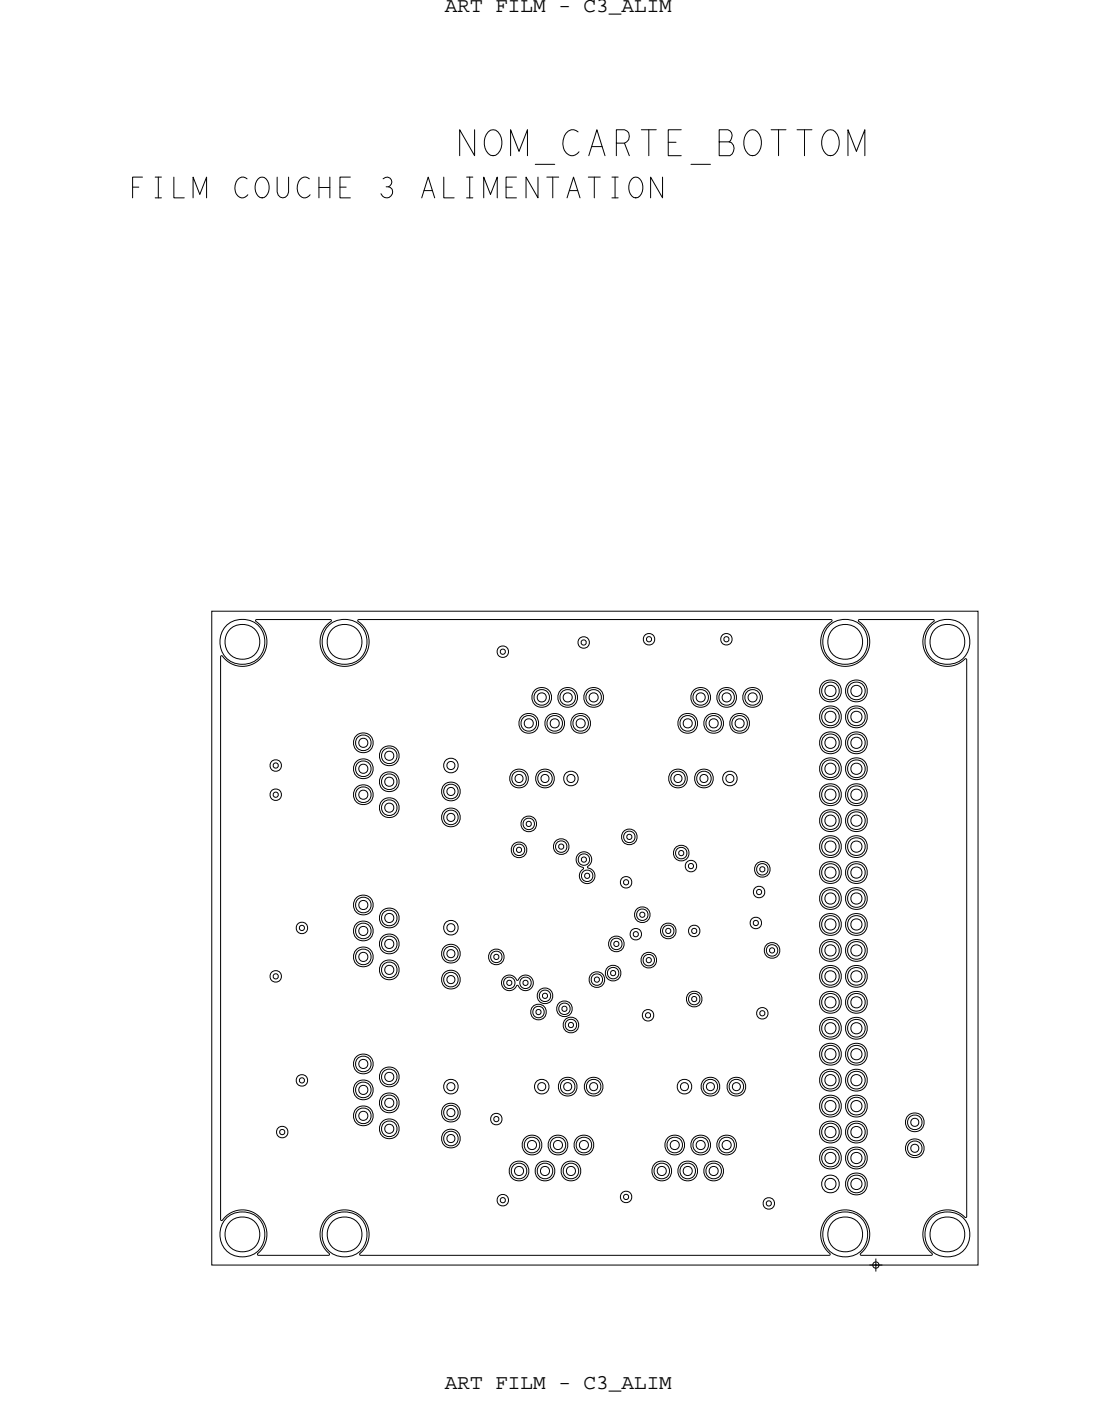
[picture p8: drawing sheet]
<svg xmlns="http://www.w3.org/2000/svg" width="109mm" height="137mm" viewBox="0 0 109 137" stroke-linecap="round" stroke-linejoin="round" font-family="sans-serif">
<defs><g id="words">
<text font-size="4.3" x="44.8" y="15.2">NOM_CARTE_BOTTOM</text>
<text font-size="3.5" x="12.7" y="19.4">FILM COUCHE 3 ALIMENTATION</text>
<g font-size="2.1">
<text x="43.5" y="1.2">ART FILM - C3_ALIM</text>
<text x="43.5" y="135.9">ART FILM - C3_ALIM</text>
</g>
</g></defs>
<!-- layer: Board Outline -->
<path d="M20.7 59.8h75v64h-75z" fill="none" stroke="#000" stroke-width=".1"/>
<!-- layer: Nets -->
<g fill="none" stroke="#000" stroke-width=".1">
<path d="M25 60.7l7.3-.1 .1 .2a2.41 2.41 0 0 0-.4 3.6 2.41 2.41 0 0 0 3.6-.1 2.41 2.41 0 0 0-.6-3.6l.1-.1h46.2l.1 .2a2.41 2.41 0 0 0-.4 3.6 2.41 2.41 0 0 0 3.6-.1 2.41 2.41 0 0 0-.6-3.6l.1-.1h7.2l.1 .2a2.43 2.43 0 0 0-.5 3.6 2.43 2.43 0 0 0 3.6 .1l.1 .1v54.5l-.1 .1a2.43 2.43 0 0 0-3.6 .1 2.43 2.43 0 0 0 .4 3.5l-.1 .1h-6.9l-.1-.2a2.41 2.41 0 0 0 .2-3.5 2.41 2.41 0 0 0-3.5 .1 2.41 2.41 0 0 0 .4 3.5l-.1 .1h-45.9l-.1-.2a2.41 2.41 0 0 0 .2-3.5 2.41 2.41 0 0 0-3.5 .1 2.41 2.41 0 0 0 .4 3.5l-.1 .1h-6.9l-.1-.2a2.43 2.43 0 0 0 .1-3.7 2.43 2.43 0 0 0-3.6 .5l-.1-.1v-55.1l.2-.1a2.42 2.42 0 0 0 3.7 .2 2.42 2.42 0 0 0-.5-3.7zM26.8 74.8l.2-.1 .2 .1v.1v.2l-.2 .1-.2-.1-.1-.2zM26.8 77.6l.2-.1 .2 .1v.2v.2h-.2h-.2l-.1-.2zM49 63.6l.2-.1 .2 .1 .1 .2-.1 .2h-.2h-.2v-.2zM56.9 62.7l.2-.1 .2 .1 .1 .2-.1 .2h-.2h-.2v-.2zM63.3 62.4l.2-.1 .2 .1 .1 .2-.1 .1-.2 .1-.2-.1v-.1zM70.9 62.4l.2-.1 .2 .1 .1 .2-.1 .1-.2 .1-.2-.1-.1-.1zM26.8 95.4l.2-.1 .2 .1v.2v.1l-.2 .1-.2-.1-.1-.1zM29.4 90.7l.2-.1 .1 .1 .1 .1-.1 .2-.1 .1-.2-.1-.1-.2zM48.4 93.5l.2-.1 .2 .1v.2v.1l-.2 .1-.2-.1-.1-.1zM49.3 95.7l.1-.1a.97 .97 0 0 1 1.3 .4l.2-.3a.77 .77 0 0 1 1.1 .1 .77 .77 0 0 1-.3 1.1 .77 .77 0 0 1-1-.5l-.2 .2a.76 .76 0 0 1-1.1 .2 .76 .76 0 0 1-.1-1.1zM49.7 96l.1-.1 .2 .1 .1 .2-.1 .2-.2 .1-.1-.1-.1-.2z"/>
<path d="M50.6 83l.2-.1 .2 .1 .1 .2-.1 .2h-.2h-.2l-.1-.2zM51.2 96l.2-.1 .2 .1 .1 .2-.1 .2-.2 .1-.2-.1v-.2zM51.6 80.5l.2-.1 .1 .1 .1 .1-.1 .2-.1 .1-.2-.1-.1-.2zM52.5 98.9l.2-.1 .2 .1 .1 .2-.1 .1-.2 .1-.2-.1v-.1zM53.1 97.3l.2-.1 .2 .1 .1 .2-.1 .1-.2 .1-.2-.1v-.1zM54.7 82.7l.2-.1 .2 .1 .1 .2-.1 .1-.2 .1-.2-.1v-.1zM55.1 98.6l.1-.1 .2 .1 .1 .1-.1 .2-.2 .1-.1-.1-.1-.2zM56.6 83.6a.79 .79 0 0 1 1.2 .1 .79 .79 0 0 1-.3 1.2l.2 .1a.76 .76 0 0 1 .3 1.2 .76 .76 0 0 1-1.2 0 .76 .76 0 0 1 .3-1.2l-.2-.1a.76 .76 0 0 1-.3-1.3zM57 84l.1-.1 .2 .1 .1 .1-.1 .2-.2 .1-.1-.1-.1-.2zM57.3 85.6l.2-.1 .2 .1v.1v.2l-.2 .1-.2-.1-.1-.2zM58.2 95.7l.2-.1 .2 .1 .1 .2-.1 .2h-.2h-.2v-.2zM59.8 95.1l.2-.1 .2 .1 .1 .1-.1 .2-.2 .1-.2-.1v-.2z"/>
<path d="M60.1 92.2l.2-.1 .2 .1 .1 .2-.1 .2h-.2h-.2v-.2zM61.1 86.2l.2-.1 .2 .1v.2v.1l-.2 .1-.2-.1-.1-.1zM61.4 81.7h.2h.2v.2v.2l-.2 .1-.2-.1-.1-.2zM62 91.3l.2-.1 .2 .1 .1 .1-.1 .2-.2 .1-.2-.1v-.2zM62.7 89.4l.2-.1 .2 .1v.1v.2l-.2 .1-.2-.1-.1-.2zM63.2 99.2l.2-.1 .2 .1 .1 .2-.1 .2h-.2h-.2v-.2zM63.3 93.8l.2-.1 .2 .1 .1 .2-.1 .2h-.2h-.2l-.1-.2zM65.2 90.9h.2h.2l.1 .2-.1 .2-.2 .1-.2-.1v-.2zM66.5 83.3l.2-.1 .2 .1v.2v.2l-.2 .1-.2-.1-.1-.2zM67.4 84.6l.2-.1 .2 .1 .1 .2-.1 .1-.2 .1-.2-.1v-.1zM67.8 90.9h.1h.2l.1 .2-.1 .2-.2 .1-.1-.1-.1-.2zM67.8 97.6l.1-.1 .2 .1 .1 .2-.1 .2h-.2h-.1l-.1-.2z"/>
<path d="M73.8 90.2l.2-.1 .2 .1v.1v.2l-.2 .1-.2-.1-.1-.2zM74.1 87.1h.2h.2v.2v.2l-.2 .1-.2-.1-.1-.2zM74.4 99l.2-.1 .2 .1 .1 .2-.1 .2h-.2h-.2v-.2zM74.4 84.9l.2-.1 .2 .1 .1 .2-.1 .2h-.2h-.2v-.2zM75.4 92.9l.2-.1 .2 .1v.1v.2l-.2 .1-.2-.1-.1-.2zM27.4 110.6h.2h.2l.1 .2-.1 .2-.2 .1-.2-.1v-.2zM29.4 105.6l.2-.1 .1 .1 .1 .2-.1 .1-.1 .1-.2-.1-.1-.1zM48.4 109.4l.2-.1 .2 .1v.1v.2l-.2 .1-.2-.1-.1-.2zM49 117.3l.2-.1 .2 .1 .1 .2-.1 .1-.2 .1-.2-.1v-.1zM55.7 100.2l.2-.1 .2 .1v.1v.2l-.2 .1-.2-.1-.1-.2zM61.1 117l.2-.1 .2 .1v.2v.1l-.2 .1-.2-.1-.1-.1zM75.1 117.6l.1-.1 .2 .1 .1 .2-.1 .2h-.2h-.1l-.1-.2z"/>
<circle cx="23.7" cy="62.8" r="2.21"/>
<circle cx="23.7" cy="62.8" r="1.71"/>
<circle cx="27" cy="74.9" r=".56"/>
<circle cx="27" cy="77.8" r=".56"/>
<circle cx="33.7" cy="62.8" r="2.21"/>
<circle cx="33.7" cy="62.8" r="1.71"/>
<circle cx="35.6" cy="72.7" r=".45"/>
<circle cx="35.6" cy="75.3" r=".45"/>
<circle cx="35.6" cy="77.8" r=".45"/>
<circle cx="35.6" cy="77.8" r=".77"/>
<circle cx="35.6" cy="72.7" r=".77"/>
<circle cx="35.6" cy="75.3" r=".77"/>
<circle cx="35.6" cy="77.8" r=".97"/>
<circle cx="35.6" cy="72.7" r=".97"/>
<circle cx="35.6" cy="75.3" r=".97"/>
<circle cx="38.1" cy="79.1" r=".45"/>
<circle cx="38.1" cy="76.5" r=".45"/>
<circle cx="38.1" cy="74" r=".45"/>
<circle cx="38.1" cy="76.5" r=".77"/>
<circle cx="38.1" cy="74" r=".77"/>
<circle cx="38.1" cy="79.1" r=".77"/>
<circle cx="38.1" cy="79.1" r=".97"/>
<circle cx="38.1" cy="76.5" r=".97"/>
<circle cx="38.1" cy="74" r=".97"/>
<circle cx="44.1" cy="77.5" r=".4"/>
<circle cx="44.1" cy="74.9" r=".4"/>
<circle cx="44.1" cy="77.5" r=".72"/>
<circle cx="44.1" cy="74.9" r=".72"/>
<circle cx="44.1" cy="77.5" r=".92"/>
<circle cx="49.2" cy="63.8" r=".56"/>
<circle cx="50.8" cy="76.2" r=".4"/>
<circle cx="50.8" cy="76.2" r=".72"/>
<circle cx="50.8" cy="76.2" r=".92"/>
<circle cx="51.7" cy="70.8" r=".45"/>
<circle cx="51.8" cy="70.8" r=".77"/>
<circle cx="51.8" cy="70.8" r=".97"/>
<circle cx="53" cy="68.3" r=".45"/>
<circle cx="53" cy="68.3" r=".77"/>
<circle cx="53" cy="68.3" r=".97"/>
<circle cx="53.3" cy="76.2" r=".4"/>
<circle cx="53.3" cy="76.2" r=".72"/>
<circle cx="53.3" cy="76.2" r=".92"/>
<circle cx="54.3" cy="70.8" r=".45"/>
<circle cx="54.3" cy="70.8" r=".77"/>
<circle cx="54.3" cy="70.8" r=".97"/>
<circle cx="55.6" cy="68.3" r=".45"/>
<circle cx="55.6" cy="68.3" r=".77"/>
<circle cx="55.6" cy="68.3" r=".97"/>
<circle cx="55.9" cy="76.2" r=".4"/>
<circle cx="55.9" cy="76.2" r=".72"/>
<circle cx="56.8" cy="70.8" r=".45"/>
<circle cx="56.8" cy="70.8" r=".77"/>
<circle cx="56.8" cy="70.8" r=".97"/>
<circle cx="57.1" cy="62.9" r=".56"/>
<circle cx="58.1" cy="68.3" r=".45"/>
<circle cx="58.1" cy="68.3" r=".77"/>
<circle cx="58.1" cy="68.3" r=".97"/>
<circle cx="63.5" cy="62.6" r=".56"/>
<circle cx="66.4" cy="76.2" r=".4"/>
<circle cx="66.4" cy="76.2" r=".72"/>
<circle cx="66.4" cy="76.2" r=".92"/>
<circle cx="67.3" cy="70.8" r=".45"/>
<circle cx="67.3" cy="70.8" r=".77"/>
<circle cx="67.3" cy="70.8" r=".97"/>
<circle cx="68.6" cy="68.3" r=".45"/>
<circle cx="68.6" cy="68.3" r=".77"/>
<circle cx="68.6" cy="68.3" r=".97"/>
<circle cx="68.9" cy="76.2" r=".4"/>
<circle cx="68.9" cy="76.2" r=".72"/>
<circle cx="68.9" cy="76.2" r=".92"/>
<circle cx="69.8" cy="70.8" r=".45"/>
<circle cx="69.9" cy="70.8" r=".77"/>
<circle cx="69.9" cy="70.8" r=".97"/>
<circle cx="71.1" cy="62.6" r=".56"/>
<circle cx="71.1" cy="68.3" r=".45"/>
<circle cx="71.1" cy="68.3" r=".77"/>
<circle cx="71.1" cy="68.3" r=".97"/>
<circle cx="71.4" cy="76.2" r=".4"/>
<circle cx="71.4" cy="76.2" r=".72"/>
<circle cx="72.4" cy="70.8" r=".45"/>
<circle cx="72.4" cy="70.8" r=".77"/>
<circle cx="72.4" cy="70.8" r=".97"/>
<circle cx="73.7" cy="68.3" r=".45"/>
<circle cx="73.7" cy="68.3" r=".77"/>
<circle cx="73.7" cy="68.3" r=".97"/>
<circle cx="81.3" cy="67.6" r=".87"/>
<circle cx="81.3" cy="77.8" r=".87"/>
<circle cx="81.3" cy="72.7" r=".87"/>
<circle cx="81.3" cy="70.2" r=".87"/>
<circle cx="81.3" cy="75.3" r=".87"/>
<circle cx="81.3" cy="67.6" r=".55"/>
<circle cx="81.3" cy="72.7" r=".55"/>
<circle cx="81.3" cy="75.3" r=".55"/>
<circle cx="81.3" cy="70.2" r=".55"/>
<circle cx="81.3" cy="77.8" r=".55"/>
<circle cx="81.3" cy="67.6" r="1.07"/>
<circle cx="81.3" cy="70.2" r="1.07"/>
<circle cx="81.3" cy="77.8" r="1.07"/>
<circle cx="81.3" cy="72.7" r="1.07"/>
<circle cx="81.3" cy="75.3" r="1.07"/>
<circle cx="82.7" cy="62.8" r="2.21"/>
<circle cx="82.7" cy="62.8" r="1.71"/>
<circle cx="83.8" cy="72.7" r=".87"/>
<circle cx="83.8" cy="70.2" r=".87"/>
<circle cx="83.8" cy="67.6" r=".87"/>
<circle cx="83.8" cy="75.3" r=".87"/>
<circle cx="83.8" cy="77.8" r=".87"/>
<circle cx="83.8" cy="77.8" r=".55"/>
<circle cx="83.8" cy="72.7" r=".55"/>
<circle cx="83.8" cy="67.6" r=".55"/>
<circle cx="83.8" cy="75.3" r=".55"/>
<circle cx="83.8" cy="70.2" r=".55"/>
<circle cx="83.8" cy="72.7" r="1.07"/>
<circle cx="83.8" cy="70.2" r="1.07"/>
<circle cx="83.8" cy="67.6" r="1.07"/>
<circle cx="83.8" cy="75.3" r="1.07"/>
<circle cx="83.8" cy="77.8" r="1.07"/>
<circle cx="92.7" cy="62.8" r="2.21"/>
<circle cx="92.7" cy="62.8" r="1.71"/>
<circle cx="27" cy="95.6" r=".56"/>
<circle cx="29.5" cy="90.8" r=".56"/>
<circle cx="35.6" cy="93.7" r=".45"/>
<circle cx="35.6" cy="88.6" r=".45"/>
<circle cx="35.6" cy="91.1" r=".45"/>
<circle cx="35.6" cy="93.7" r=".77"/>
<circle cx="35.6" cy="88.6" r=".77"/>
<circle cx="35.6" cy="91.1" r=".77"/>
<circle cx="35.6" cy="88.6" r=".97"/>
<circle cx="35.6" cy="91.1" r=".97"/>
<circle cx="35.6" cy="93.7" r=".97"/>
<circle cx="38.1" cy="89.9" r=".45"/>
<circle cx="38.1" cy="94.9" r=".45"/>
<circle cx="38.1" cy="92.4" r=".45"/>
<circle cx="38.1" cy="89.9" r=".77"/>
<circle cx="38.1" cy="94.9" r=".77"/>
<circle cx="38.1" cy="92.4" r=".77"/>
<circle cx="38.1" cy="89.9" r=".97"/>
<circle cx="38.1" cy="94.9" r=".97"/>
<circle cx="38.1" cy="92.4" r=".97"/>
<circle cx="44.1" cy="80" r=".4"/>
<circle cx="44.1" cy="90.8" r=".4"/>
<circle cx="44.1" cy="95.9" r=".4"/>
<circle cx="44.1" cy="93.3" r=".4"/>
<circle cx="44.1" cy="90.8" r=".72"/>
<circle cx="44.1" cy="93.4" r=".72"/>
<circle cx="44.1" cy="80" r=".72"/>
<circle cx="44.1" cy="95.9" r=".72"/>
<circle cx="44.1" cy="93.4" r=".92"/>
<circle cx="44.1" cy="80" r=".92"/>
<circle cx="44.1" cy="95.9" r=".92"/>
<circle cx="48.6" cy="93.7" r=".56"/>
<circle cx="48.6" cy="93.7" r=".77"/>
<circle cx="49.8" cy="96.2" r=".56"/>
<circle cx="50.8" cy="83.2" r=".56"/>
<circle cx="50.8" cy="83.2" r=".77"/>
<circle cx="51.4" cy="96.2" r=".56"/>
<circle cx="51.7" cy="80.6" r=".56"/>
<circle cx="51.8" cy="80.7" r=".77"/>
<circle cx="52.7" cy="99.1" r=".56"/>
<circle cx="52.7" cy="99.1" r=".77"/>
<circle cx="53.3" cy="97.5" r=".56"/>
<circle cx="53.3" cy="97.5" r=".77"/>
<circle cx="54.9" cy="82.9" r=".56"/>
<circle cx="54.9" cy="82.9" r=".77"/>
<circle cx="55.2" cy="98.7" r=".56"/>
<circle cx="55.2" cy="98.7" r=".77"/>
<circle cx="57.1" cy="84.1" r=".56"/>
<circle cx="57.5" cy="85.7" r=".56"/>
<circle cx="58.4" cy="95.9" r=".56"/>
<circle cx="58.4" cy="95.9" r=".77"/>
<circle cx="60" cy="95.3" r=".56"/>
<circle cx="60" cy="95.3" r=".77"/>
<circle cx="60.3" cy="92.4" r=".56"/>
<circle cx="60.3" cy="92.4" r=".77"/>
<circle cx="61.3" cy="86.4" r=".56"/>
<circle cx="61.6" cy="81.9" r=".56"/>
<circle cx="61.6" cy="81.9" r=".77"/>
<circle cx="62.2" cy="91.4" r=".56"/>
<circle cx="62.9" cy="89.5" r=".56"/>
<circle cx="62.9" cy="89.5" r=".77"/>
<circle cx="63.4" cy="99.4" r=".56"/>
<circle cx="63.5" cy="94" r=".56"/>
<circle cx="63.5" cy="94" r=".77"/>
<circle cx="65.4" cy="91.1" r=".56"/>
<circle cx="65.4" cy="91.1" r=".77"/>
<circle cx="66.7" cy="83.5" r=".56"/>
<circle cx="66.7" cy="83.5" r=".77"/>
<circle cx="67.6" cy="84.8" r=".56"/>
<circle cx="67.9" cy="97.8" r=".56"/>
<circle cx="67.9" cy="91.1" r=".56"/>
<circle cx="67.9" cy="97.8" r=".77"/>
<circle cx="74" cy="90.3" r=".56"/>
<circle cx="74.3" cy="87.3" r=".56"/>
<circle cx="74.6" cy="99.2" r=".56"/>
<circle cx="74.6" cy="85.1" r=".56"/>
<circle cx="74.6" cy="85.1" r=".77"/>
<circle cx="75.6" cy="93" r=".56"/>
<circle cx="75.6" cy="93" r=".77"/>
<circle cx="81.3" cy="85.4" r=".87"/>
<circle cx="81.3" cy="95.6" r=".87"/>
<circle cx="81.3" cy="98.1" r=".87"/>
<circle cx="81.3" cy="82.9" r=".87"/>
<circle cx="81.3" cy="80.3" r=".87"/>
<circle cx="81.3" cy="93" r=".87"/>
<circle cx="81.3" cy="88" r=".87"/>
<circle cx="81.3" cy="90.5" r=".87"/>
<circle cx="81.3" cy="88" r=".55"/>
<circle cx="81.3" cy="80.3" r=".55"/>
<circle cx="81.3" cy="85.4" r=".55"/>
<circle cx="81.3" cy="95.6" r=".55"/>
<circle cx="81.3" cy="82.9" r=".55"/>
<circle cx="81.3" cy="98.1" r=".55"/>
<circle cx="81.3" cy="90.5" r=".55"/>
<circle cx="81.3" cy="93" r=".55"/>
<circle cx="81.3" cy="88" r="1.07"/>
<circle cx="81.3" cy="80.3" r="1.07"/>
<circle cx="81.3" cy="82.9" r="1.07"/>
<circle cx="81.3" cy="95.6" r="1.07"/>
<circle cx="81.3" cy="93" r="1.07"/>
<circle cx="81.3" cy="90.5" r="1.07"/>
<circle cx="81.3" cy="98.1" r="1.07"/>
<circle cx="81.3" cy="85.4" r="1.07"/>
<circle cx="83.8" cy="93" r=".87"/>
<circle cx="83.8" cy="85.4" r=".87"/>
<circle cx="83.8" cy="88" r=".87"/>
<circle cx="83.8" cy="98.1" r=".87"/>
<circle cx="83.8" cy="80.3" r=".87"/>
<circle cx="83.8" cy="82.9" r=".87"/>
<circle cx="83.8" cy="90.5" r=".87"/>
<circle cx="83.8" cy="95.6" r=".87"/>
<circle cx="83.8" cy="82.9" r=".55"/>
<circle cx="83.8" cy="98.1" r=".55"/>
<circle cx="83.8" cy="80.3" r=".55"/>
<circle cx="83.8" cy="85.4" r=".55"/>
<circle cx="83.8" cy="90.5" r=".55"/>
<circle cx="83.8" cy="95.6" r=".55"/>
<circle cx="83.8" cy="93" r=".55"/>
<circle cx="83.8" cy="88" r=".55"/>
<circle cx="83.8" cy="93" r="1.07"/>
<circle cx="83.8" cy="98.1" r="1.07"/>
<circle cx="83.8" cy="88" r="1.07"/>
<circle cx="83.8" cy="82.9" r="1.07"/>
<circle cx="83.8" cy="80.3" r="1.07"/>
<circle cx="83.8" cy="90.5" r="1.07"/>
<circle cx="83.8" cy="95.6" r="1.07"/>
<circle cx="83.8" cy="85.4" r="1.07"/>
<circle cx="27.6" cy="110.8" r=".56"/>
<circle cx="29.5" cy="105.8" r=".56"/>
<circle cx="35.6" cy="109.2" r=".45"/>
<circle cx="35.6" cy="106.7" r=".45"/>
<circle cx="35.6" cy="104.1" r=".45"/>
<circle cx="35.6" cy="106.7" r=".77"/>
<circle cx="35.6" cy="104.1" r=".77"/>
<circle cx="35.6" cy="109.2" r=".77"/>
<circle cx="35.6" cy="106.7" r=".97"/>
<circle cx="35.6" cy="104.1" r=".97"/>
<circle cx="35.6" cy="109.2" r=".97"/>
<circle cx="38.1" cy="105.4" r=".45"/>
<circle cx="38.1" cy="110.5" r=".45"/>
<circle cx="38.1" cy="108" r=".45"/>
<circle cx="38.1" cy="110.5" r=".77"/>
<circle cx="38.1" cy="105.4" r=".77"/>
<circle cx="38.1" cy="108" r=".77"/>
<circle cx="38.1" cy="105.4" r=".97"/>
<circle cx="38.1" cy="110.5" r=".97"/>
<circle cx="38.1" cy="108" r=".97"/>
<circle cx="44.1" cy="106.4" r=".4"/>
<circle cx="44.1" cy="111.4" r=".4"/>
<circle cx="44.1" cy="108.9" r=".4"/>
<circle cx="44.1" cy="106.4" r=".72"/>
<circle cx="44.1" cy="108.9" r=".72"/>
<circle cx="44.1" cy="111.4" r=".72"/>
<circle cx="44.1" cy="108.9" r=".92"/>
<circle cx="44.1" cy="111.4" r=".92"/>
<circle cx="48.6" cy="109.5" r=".56"/>
<circle cx="49.2" cy="117.5" r=".56"/>
<circle cx="50.8" cy="114.6" r=".45"/>
<circle cx="50.8" cy="114.6" r=".77"/>
<circle cx="50.8" cy="114.6" r=".97"/>
<circle cx="52.1" cy="112.1" r=".45"/>
<circle cx="52.1" cy="112.1" r=".77"/>
<circle cx="52.1" cy="112.1" r=".97"/>
<circle cx="53" cy="106.4" r=".4"/>
<circle cx="53" cy="106.4" r=".72"/>
<circle cx="53.3" cy="114.6" r=".45"/>
<circle cx="53.3" cy="114.6" r=".77"/>
<circle cx="53.3" cy="114.6" r=".97"/>
<circle cx="54.6" cy="112.1" r=".45"/>
<circle cx="54.6" cy="112.1" r=".77"/>
<circle cx="54.6" cy="112.1" r=".97"/>
<circle cx="55.6" cy="106.4" r=".4"/>
<circle cx="55.6" cy="106.4" r=".72"/>
<circle cx="55.6" cy="106.4" r=".92"/>
<circle cx="55.9" cy="100.3" r=".56"/>
<circle cx="55.9" cy="114.6" r=".45"/>
<circle cx="55.9" cy="100.3" r=".77"/>
<circle cx="55.9" cy="114.6" r=".77"/>
<circle cx="55.9" cy="114.6" r=".97"/>
<circle cx="57.1" cy="112.1" r=".45"/>
<circle cx="57.1" cy="112.1" r=".77"/>
<circle cx="57.2" cy="112.1" r=".97"/>
<circle cx="58.1" cy="106.4" r=".4"/>
<circle cx="58.1" cy="106.4" r=".72"/>
<circle cx="58.1" cy="106.4" r=".92"/>
<circle cx="61.3" cy="117.2" r=".56"/>
<circle cx="64.8" cy="114.6" r=".45"/>
<circle cx="64.8" cy="114.6" r=".77"/>
<circle cx="64.8" cy="114.6" r=".97"/>
<circle cx="66" cy="112.1" r=".45"/>
<circle cx="66" cy="112.1" r=".77"/>
<circle cx="66" cy="112.1" r=".97"/>
<circle cx="67" cy="106.4" r=".4"/>
<circle cx="67" cy="106.4" r=".72"/>
<circle cx="67.3" cy="114.6" r=".45"/>
<circle cx="67.3" cy="114.6" r=".77"/>
<circle cx="67.3" cy="114.6" r=".97"/>
<circle cx="68.6" cy="112.1" r=".45"/>
<circle cx="68.6" cy="112.1" r=".77"/>
<circle cx="68.6" cy="112.1" r=".97"/>
<circle cx="69.5" cy="106.4" r=".4"/>
<circle cx="69.5" cy="106.4" r=".72"/>
<circle cx="69.5" cy="106.4" r=".92"/>
<circle cx="69.8" cy="114.6" r=".45"/>
<circle cx="69.9" cy="114.6" r=".77"/>
<circle cx="69.9" cy="114.6" r=".97"/>
<circle cx="71.1" cy="112.1" r=".45"/>
<circle cx="71.1" cy="112.1" r=".77"/>
<circle cx="71.1" cy="112.1" r=".97"/>
<circle cx="72.1" cy="106.4" r=".4"/>
<circle cx="72.1" cy="106.4" r=".72"/>
<circle cx="72.1" cy="106.4" r=".92"/>
<circle cx="75.2" cy="117.8" r=".56"/>
<circle cx="81.3" cy="108.3" r=".87"/>
<circle cx="81.3" cy="103.2" r=".87"/>
<circle cx="81.3" cy="110.8" r=".87"/>
<circle cx="81.3" cy="115.9" r=".87"/>
<circle cx="81.3" cy="100.7" r=".87"/>
<circle cx="81.3" cy="113.4" r=".87"/>
<circle cx="81.3" cy="105.7" r=".87"/>
<circle cx="81.3" cy="115.9" r=".55"/>
<circle cx="81.3" cy="113.4" r=".55"/>
<circle cx="81.3" cy="108.3" r=".55"/>
<circle cx="81.3" cy="100.7" r=".55"/>
<circle cx="81.3" cy="105.7" r=".55"/>
<circle cx="81.3" cy="110.8" r=".55"/>
<circle cx="81.3" cy="103.2" r=".55"/>
<circle cx="81.3" cy="113.4" r="1.07"/>
<circle cx="81.3" cy="103.2" r="1.07"/>
<circle cx="81.3" cy="110.8" r="1.07"/>
<circle cx="81.3" cy="108.3" r="1.07"/>
<circle cx="81.3" cy="100.7" r="1.07"/>
<circle cx="81.3" cy="105.7" r="1.07"/>
<circle cx="83.8" cy="115.9" r=".87"/>
<circle cx="83.8" cy="105.7" r=".87"/>
<circle cx="83.8" cy="100.7" r=".87"/>
<circle cx="83.8" cy="113.4" r=".87"/>
<circle cx="83.8" cy="110.8" r=".87"/>
<circle cx="83.8" cy="103.2" r=".87"/>
<circle cx="83.8" cy="108.3" r=".87"/>
<circle cx="83.8" cy="113.4" r=".55"/>
<circle cx="83.8" cy="108.3" r=".55"/>
<circle cx="83.8" cy="115.9" r=".55"/>
<circle cx="83.8" cy="103.2" r=".55"/>
<circle cx="83.8" cy="100.7" r=".55"/>
<circle cx="83.8" cy="105.7" r=".55"/>
<circle cx="83.8" cy="110.8" r=".55"/>
<circle cx="83.8" cy="100.7" r="1.07"/>
<circle cx="83.8" cy="110.8" r="1.07"/>
<circle cx="83.8" cy="115.9" r="1.07"/>
<circle cx="83.8" cy="105.7" r="1.07"/>
<circle cx="83.8" cy="108.3" r="1.07"/>
<circle cx="83.8" cy="103.2" r="1.07"/>
<circle cx="83.8" cy="113.4" r="1.07"/>
<circle cx="89.5" cy="112.4" r=".4"/>
<circle cx="89.5" cy="109.9" r=".4"/>
<circle cx="89.5" cy="112.4" r=".72"/>
<circle cx="89.5" cy="109.9" r=".72"/>
<circle cx="89.5" cy="112.4" r=".92"/>
<circle cx="89.5" cy="109.9" r=".92"/>
<circle cx="23.7" cy="120.8" r="2.21"/>
<circle cx="23.7" cy="120.8" r="1.71"/>
<circle cx="33.7" cy="120.8" r="2.21"/>
<circle cx="33.7" cy="120.8" r="1.71"/>
<circle cx="82.7" cy="120.8" r="2.21"/>
<circle cx="82.7" cy="120.8" r="1.71"/>
<circle cx="92.7" cy="120.8" r="2.21"/>
<circle cx="92.7" cy="120.8" r="1.71"/>
</g>
<!-- layer: Drawing Origin -->
<path d="M85.1 123.8h1.3M85.5 123.6l.2-.1 .3 .1v.2v.2l-.3 .1-.2-.1-.1-.2zM85.7 123.2v1.3" fill="none" stroke="#000" stroke-width=".1"/>
<use href="#words"/>
</svg>
